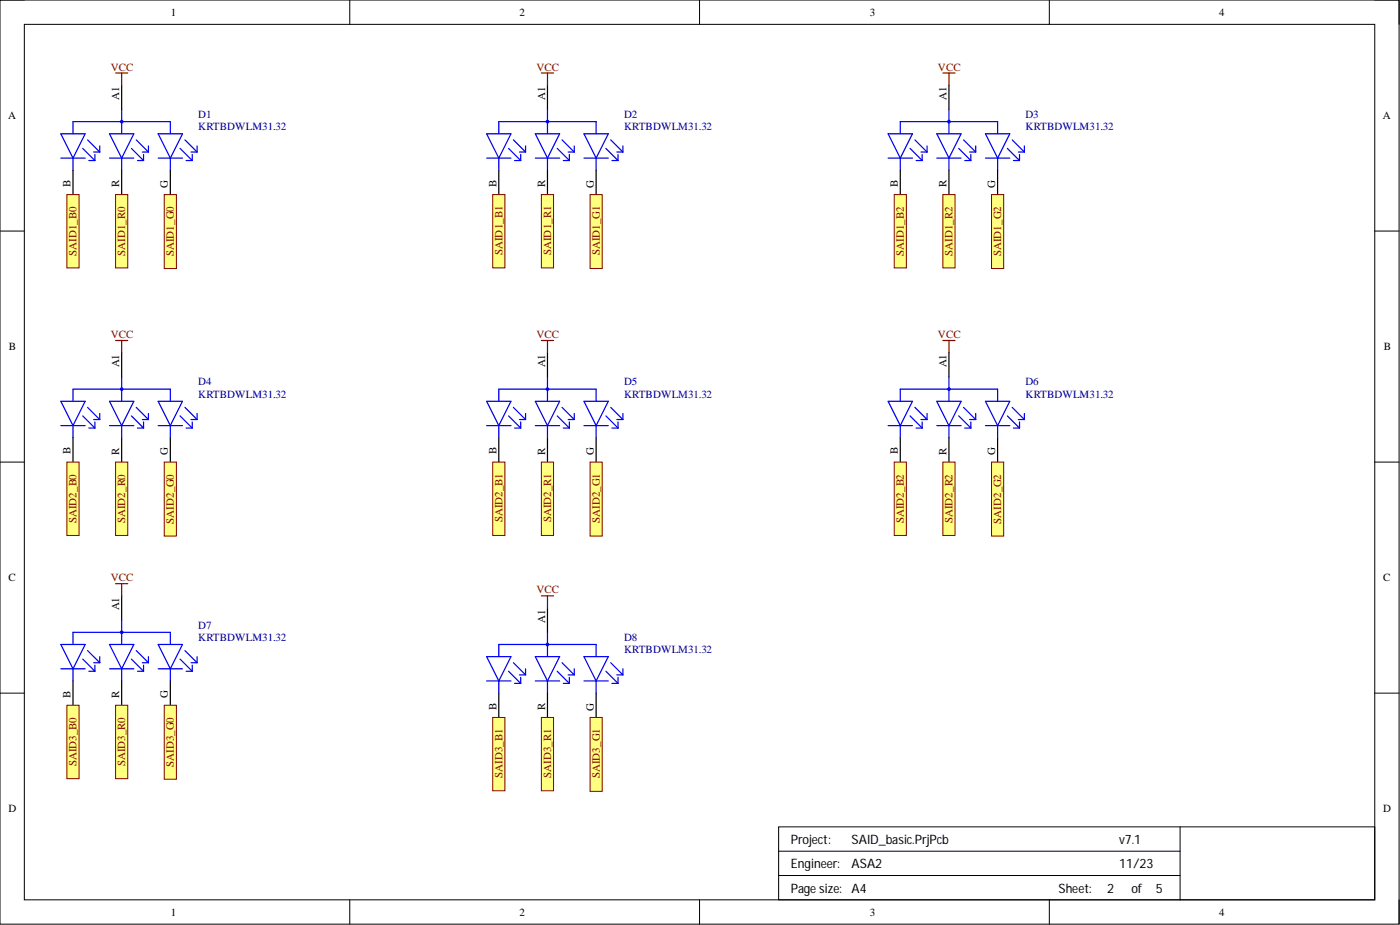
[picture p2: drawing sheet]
<svg xmlns="http://www.w3.org/2000/svg" width="292mm" height="193mm" viewBox="0 0 292 193" stroke-linecap="round" stroke-linejoin="round" font-family="sans-serif">
<defs><g id="words">
<g font-size="2.7">
<text x="165" y="176.1">Project:</text>
<text x="177.7" y="176.1">SAID_basic.PrjPcb</text>
<text x="233.5" y="176.1">v7.1</text>
<text x="165" y="181.1">Engineer:</text>
<text x="177.7" y="181.1">ASA2</text>
<text x="233.5" y="181.1">11/23</text>
<text x="165" y="186.2">Pagesize:</text>
<text x="177.7" y="186.2">A4</text>
<text x="220.8" y="186.2">Sheet:</text>
<text x="231" y="186.2">2</text>
<text x="236.1" y="186.2">of</text>
<text x="241.1" y="186.2">5</text>
</g>
<g font-size="2.3">
<text x="35.6" y="3.3">1</text>
<text x="108.4" y="3.3">2</text>
<text x="181.5" y="3.3">3</text>
<text x="254.3" y="3.3">4</text>
<text x="24.9" y="20.8" transform="rotate(-90 24.9 20.8)">A1</text>
<text x="113.7" y="20.8" transform="rotate(-90 113.7 20.8)">A1</text>
<text x="197.5" y="20.8" transform="rotate(-90 197.5 20.8)">A1</text>
<text x="1.7" y="24.9">A</text>
<text x="288.5" y="24.9">A</text>
<text x="14.7" y="39" transform="rotate(-90 14.7 39)">B</text>
<text x="24.9" y="39.1" transform="rotate(-90 24.9 39.1)">R</text>
<text x="35" y="39.2" transform="rotate(-90 35 39.2)">G</text>
<text x="103.6" y="39" transform="rotate(-90 103.6 39)">B</text>
<text x="113.7" y="39.1" transform="rotate(-90 113.7 39.1)">R</text>
<text x="123.9" y="39.2" transform="rotate(-90 123.9 39.2)">G</text>
<text x="187.3" y="39" transform="rotate(-90 187.3 39)">B</text>
<text x="197.5" y="39.1" transform="rotate(-90 197.5 39.1)">R</text>
<text x="207.6" y="39.2" transform="rotate(-90 207.6 39.2)">G</text>
<text x="1.9" y="73.1">B</text>
<text x="24.9" y="76.6" transform="rotate(-90 24.9 76.6)">A1</text>
<text x="113.7" y="76.6" transform="rotate(-90 113.7 76.6)">A1</text>
<text x="197.5" y="76.6" transform="rotate(-90 197.5 76.6)">A1</text>
<text x="288.7" y="73.1">B</text>
<text x="14.7" y="94.8" transform="rotate(-90 14.7 94.8)">B</text>
<text x="24.9" y="94.9" transform="rotate(-90 24.9 94.9)">R</text>
<text x="35" y="95" transform="rotate(-90 35 95)">G</text>
<text x="103.6" y="94.8" transform="rotate(-90 103.6 94.8)">B</text>
<text x="113.7" y="94.9" transform="rotate(-90 113.7 94.9)">R</text>
<text x="123.9" y="95" transform="rotate(-90 123.9 95)">G</text>
<text x="187.3" y="94.8" transform="rotate(-90 187.3 94.8)">B</text>
<text x="197.5" y="94.9" transform="rotate(-90 197.5 94.9)">R</text>
<text x="207.6" y="95" transform="rotate(-90 207.6 95)">G</text>
<text x="1.8" y="121.3">C</text>
<text x="288.6" y="121.3">C</text>
<text x="24.9" y="127.3" transform="rotate(-90 24.9 127.3)">A1</text>
<text x="113.7" y="129.9" transform="rotate(-90 113.7 129.9)">A1</text>
<text x="14.7" y="145.5" transform="rotate(-90 14.7 145.5)">B</text>
<text x="24.9" y="145.6" transform="rotate(-90 24.9 145.6)">R</text>
<text x="35" y="145.7" transform="rotate(-90 35 145.7)">G</text>
<text x="103.6" y="148.1" transform="rotate(-90 103.6 148.1)">B</text>
<text x="113.7" y="148.1" transform="rotate(-90 113.7 148.1)">R</text>
<text x="123.9" y="148.2" transform="rotate(-90 123.9 148.2)">G</text>
<text x="1.8" y="169.5">D</text>
<text x="288.6" y="169.5">D</text>
<text x="35.6" y="191">1</text>
<text x="108.4" y="191">2</text>
<text x="181.5" y="191">3</text>
<text x="254.3" y="191">4</text>
</g>
<g font-size="2.3" fill="#800000">
<text x="23.1" y="14.7">VCC</text>
<text x="111.9" y="14.7">VCC</text>
<text x="195.7" y="14.7">VCC</text>
<text x="16" y="53.4" transform="rotate(-90 16 53.4)">SAID1_B0</text>
<text x="26.1" y="53.4" transform="rotate(-90 26.1 53.4)">SAID1_R0</text>
<text x="36.3" y="53.4" transform="rotate(-90 36.3 53.4)">SAID1_G0</text>
<text x="104.8" y="53.2" transform="rotate(-90 104.8 53.2)">SAID1_B1</text>
<text x="115" y="53.2" transform="rotate(-90 115 53.2)">SAID1_R1</text>
<text x="125.1" y="53.3" transform="rotate(-90 125.1 53.3)">SAID1_G1</text>
<text x="188.6" y="53.4" transform="rotate(-90 188.6 53.4)">SAID1_B2</text>
<text x="198.8" y="53.4" transform="rotate(-90 198.8 53.4)">SAID1_R2</text>
<text x="208.9" y="53.4" transform="rotate(-90 208.9 53.4)">SAID1_G2</text>
<text x="23.1" y="70.5">VCC</text>
<text x="111.9" y="70.5">VCC</text>
<text x="195.7" y="70.5">VCC</text>
<text x="16" y="109.2" transform="rotate(-90 16 109.2)">SAID2_B0</text>
<text x="26.1" y="109.2" transform="rotate(-90 26.1 109.2)">SAID2_R0</text>
<text x="36.3" y="109.3" transform="rotate(-90 36.3 109.3)">SAID2_G0</text>
<text x="104.8" y="109" transform="rotate(-90 104.8 109)">SAID2_B1</text>
<text x="115" y="109" transform="rotate(-90 115 109)">SAID2_R1</text>
<text x="125.1" y="109.1" transform="rotate(-90 125.1 109.1)">SAID2_G1</text>
<text x="188.6" y="109.2" transform="rotate(-90 188.6 109.2)">SAID2_B2</text>
<text x="198.8" y="109.2" transform="rotate(-90 198.8 109.2)">SAID2_R2</text>
<text x="208.9" y="109.3" transform="rotate(-90 208.9 109.3)">SAID2_G2</text>
<text x="23.1" y="121.3">VCC</text>
<text x="111.9" y="123.8">VCC</text>
<text x="16" y="159.9" transform="rotate(-90 16 159.9)">SAID3_B0</text>
<text x="26.1" y="159.9" transform="rotate(-90 26.1 159.9)">SAID3_R0</text>
<text x="36.3" y="160" transform="rotate(-90 36.3 160)">SAID3_G0</text>
<text x="104.8" y="162.3" transform="rotate(-90 104.8 162.3)">SAID3_B1</text>
<text x="115" y="162.3" transform="rotate(-90 115 162.3)">SAID3_R1</text>
<text x="125.1" y="162.4" transform="rotate(-90 125.1 162.4)">SAID3_G1</text>
</g>
<g font-size="2.3" fill="#000080">
<text x="41.4" y="24.6">D1</text>
<text x="41.4" y="27.2">KRTBDWLM31.32</text>
<text x="130.2" y="24.6">D2</text>
<text x="130.2" y="27.2">KRTBDWLM31.32</text>
<text x="214" y="24.6">D3</text>
<text x="214" y="27.2">KRTBDWLM31.32</text>
<text x="41.4" y="80.4">D4</text>
<text x="41.4" y="83">KRTBDWLM31.32</text>
<text x="130.2" y="80.4">D5</text>
<text x="130.2" y="83">KRTBDWLM31.32</text>
<text x="214" y="80.4">D6</text>
<text x="214" y="83">KRTBDWLM31.32</text>
<text x="41.4" y="131.2">D7</text>
<text x="41.4" y="133.7">KRTBDWLM31.32</text>
<text x="130.2" y="133.7">D8</text>
<text x="130.2" y="136.2">KRTBDWLM31.32</text>
</g>
</g></defs>
<g fill="none" stroke="#000" stroke-width=".21">
<path d="M0 0h291.9v192.8h-291.9zM0 0h5.1M5.1 5.1h281.7v182.6h-281.7zM73 0v5.1M146 0v5.1M218.9 0v5.1M286.8 0h5.1v5.1M0 48.2h5.1M286.8 48.2h5.1M0 96.4h5.1M286.8 96.4h5.1M0 144.6h5.1"/>
<path d="M286.8 144.6h5.1M162.5 172.5h124.3v15.2h-124.3zM162.5 177.6h83.7M246.2 172.5v15.2M73 187.7v5.1M146 187.7v5.1M162.5 182.6h83.7M218.9 187.7v5.1M291.9 187.7v5.1"/>
</g>
<g fill="none" stroke="#00f" stroke-width=".25">
<path d="M12.7 27.9h5.1l-2.6 5.1zM12.7 33h5.1M15.2 27.9v-2.5h20.3v2.5M15.2 33v2.5M17.3 31l2.5 2.5M18.3 29.2l2.5 2.5M18.5 33.5h1.3M19.5 31.7h1.3M19.8 32.2v1.3M20.8 30.4v1.3M22.8 27.9h5.1l-2.5 5.1zM22.8 33h5.1"/>
<path d="M25.4 22.8v5.1M25.4 33v2.5M27.4 31l2.6 2.5M28.4 29.2l2.6 2.5M28.7 33.5h1.3M29.7 31.7h1.3M30 32.2v1.3M31 30.4v1.3M33 27.9h5.1l-2.6 5.1zM33 33h5.1M35.5 33v2.5M37.6 31l2.5 2.5"/>
<path d="M38.6 29.2l2.5 2.5M38.8 33.5h1.3M39.9 31.7h1.2M40.1 32.2v1.3M41.1 30.4v1.3M101.5 27.9h5.1l-2.5 5.1zM101.5 33h5.1M104.1 27.9v-2.5h20.3v2.5M104.1 33v2.5M106.1 31l2.5 2.5M107.1 29.2l2.6 2.5M107.4 33.5h1.2"/>
<path d="M108.4 31.7h1.3M108.6 32.2v1.3M109.7 30.4v1.3M111.7 27.9h5.1l-2.6 5.1zM111.7 33h5.1M114.2 22.8v5.1M114.2 33v2.5M116.3 31l2.5 2.5M117.3 29.2l2.5 2.5M117.5 33.5h1.3M118.5 31.7h1.3M118.8 32.2v1.3"/>
<path d="M119.8 30.4v1.3M121.8 27.9h5.1l-2.5 5.1zM121.8 33h5.1M124.4 33v2.5M126.4 31l2.5 2.5M127.4 29.2l2.6 2.5M127.7 33.5h1.2M128.7 31.7h1.3M128.9 32.2v1.3M130 30.4v1.3M185.3 27.9h5.1l-2.6 5.1zM185.3 33h5.1"/>
<path d="M187.8 27.9v-2.5h20.3v2.5M187.8 33v2.5M189.9 31l2.5 2.5M190.9 29.2l2.5 2.5M191.1 33.5h1.3M192.2 31.7h1.2M192.4 32.2v1.3M193.4 30.4v1.3M195.5 27.9h5l-2.5 5.1zM195.5 33h5M198 22.8v5.1M198 33v2.5"/>
<path d="M200 31l2.6 2.5M201 29.2l2.6 2.5M201.3 33.5h1.3M202.3 31.7h1.3M202.6 32.2v1.3M203.6 30.4v1.3M205.6 27.9h5.1l-2.6 5.1zM205.6 33h5.1M208.1 33v2.5M210.2 31l2.5 2.5M211.2 29.2l2.5 2.5M211.4 33.5h1.3"/>
<path d="M212.5 31.7h1.2M212.7 32.2v1.3M213.7 30.4v1.3M25.4 78.6v5.1M114.2 78.6v5.1M198 78.6v5.1M12.7 83.7h5.1l-2.6 5.1zM12.7 88.8h5.1M15.2 83.7v-2.5h20.3v2.5M15.2 88.8v2.5M17.3 86.8l2.5 2.5M18.3 85l2.5 2.5"/>
<path d="M18.5 89.3h1.3M19.5 87.5h1.3M19.8 88v1.3M20.8 86.3v1.2M22.8 83.7h5.1l-2.5 5.1zM22.8 88.8h5.1M25.4 88.8v2.5M27.4 86.8l2.6 2.5M28.4 85l2.6 2.5M28.7 89.3h1.3M29.7 87.5h1.3M30 88v1.3"/>
<path d="M31 86.3v1.2M33 83.7h5.1l-2.6 5.1zM33 88.8h5.1M35.5 88.8v2.5M37.6 86.8l2.5 2.5M38.6 85l2.5 2.5M38.8 89.3h1.3M39.9 87.5h1.2M40.1 88v1.3M41.1 86.3v1.2M101.5 83.7h5.1l-2.5 5.1zM101.5 88.8h5.1"/>
<path d="M104.1 83.7v-2.5h20.3v2.5M104.1 88.8v2.5M106.1 86.8l2.5 2.5M107.1 85l2.6 2.5M107.4 89.3h1.2M108.4 87.5h1.3M108.6 88v1.3M109.7 86.3v1.2M111.7 83.7h5.1l-2.6 5.1zM111.7 88.8h5.1M114.2 88.8v2.5M116.3 86.8l2.5 2.5"/>
<path d="M117.3 85l2.5 2.5M117.5 89.3h1.3M118.5 87.5h1.3M118.8 88v1.3M119.8 86.3v1.2M121.8 83.7h5.1l-2.5 5.1zM121.8 88.8h5.1M124.4 88.8v2.5M126.4 86.8l2.5 2.5M127.4 85l2.6 2.5M127.7 89.3h1.2M128.7 87.5h1.3"/>
<path d="M128.9 88v1.3M130 86.3v1.2M185.3 83.7h5.1l-2.6 5.1zM185.3 88.8h5.1M187.8 83.7v-2.5h20.3v2.5M187.8 88.8v2.5M189.9 86.8l2.5 2.5M190.9 85l2.5 2.5M191.1 89.3h1.3M192.2 87.5h1.2M192.4 88v1.3M193.4 86.3v1.2"/>
<path d="M195.5 83.7h5l-2.5 5.1zM195.5 88.8h5M198 88.8v2.5M200 86.8l2.6 2.5M201 85l2.6 2.5M201.3 89.3h1.3M202.3 87.5h1.3M202.6 88v1.3M203.6 86.3v1.2M205.6 83.7h5.1l-2.6 5.1zM205.6 88.8h5.1M208.1 88.8v2.5"/>
<path d="M210.2 86.8l2.5 2.5M211.2 85l2.5 2.5M211.4 89.3h1.3M212.5 87.5h1.2M212.7 88v1.3M213.7 86.3v1.2M12.7 134.5h5.1l-2.6 5zM12.7 139.5h5.1M15.2 134.5v-2.6h20.3v2.6M15.2 139.5v2.6M17.3 137.5l2.5 2.5M18.3 135.7l2.5 2.6"/>
<path d="M19.5 138.3h1.3M19.8 138.8v1.2M20.8 137v1.3M22.8 134.5h5.1l-2.5 5zM22.8 139.5h5.1M25.4 129.4v5.1M25.4 139.5v2.6M27.4 137.5l2.6 2.5M28.4 135.7l2.6 2.6M29.7 138.3h1.3M30 138.8v1.2M31 137v1.3"/>
<path d="M33 134.5h5.1l-2.6 5zM33 139.5h5.1M35.5 139.5v2.6M37.6 137.5l2.5 2.5M38.6 135.7l2.5 2.6M39.9 138.3h1.2M40.1 138.8v1.2M41.1 137v1.3M101.5 137h5.1l-2.5 5.1zM104.1 137v-2.5h20.3v2.5M107.1 138.3l2.6 2.5M109.7 139.5v1.3"/>
<path d="M111.7 137h5.1l-2.6 5.1zM114.2 131.9v5.1M117.3 138.3l2.5 2.5M119.8 139.5v1.3M121.8 137h5.1l-2.5 5.1zM127.4 138.3l2.6 2.5M130 139.5v1.3M18.5 140h1.3M28.7 140h1.3M38.8 140h1.3M101.5 142.1h5.1M104.1 142.1v2.5"/>
<path d="M106.1 140l2.5 2.6M107.4 142.6h1.2M108.4 140.8h1.3M108.6 141.3v1.3M111.7 142.1h5.1M114.2 142.1v2.5M116.3 140l2.5 2.6M117.5 142.6h1.3M118.5 140.8h1.3M118.8 141.3v1.3M121.8 142.1h5.1M124.4 142.1v2.5"/>
<path d="M126.4 140l2.5 2.6M127.7 142.6h1.2M128.7 140.8h1.3M128.9 141.3v1.3"/>
<circle cx="25.4" cy="25.4" r=".25"/>
<circle cx="114.2" cy="25.4" r=".25"/>
<circle cx="198" cy="25.4" r=".26"/>
<circle cx="25.4" cy="81.2" r=".25"/>
<circle cx="114.2" cy="81.2" r=".25"/>
<circle cx="198" cy="81.2" r=".26"/>
<circle cx="25.4" cy="131.9" r=".25"/>
<circle cx="114.2" cy="134.5" r=".25"/>
</g>
<g fill="none" stroke="#000" stroke-width=".25">
<path d="M25.4 17.8v5M114.2 17.8v5M198 17.8v5M15.2 35.5v5.1M25.4 35.5v5.1M35.5 35.5v5.1M104.1 35.5v5.1M114.2 35.5v5.1M124.4 35.5v5.1M187.8 35.5v5.1M198 35.5v5.1M208.1 35.5v5.1"/>
<path d="M25.4 73.6v5M114.2 73.6v5M198 73.6v5M15.2 91.3v5.1M25.4 91.3v5.1M35.5 91.3v5.1M104.1 91.3v5.1M114.2 91.3v5.1M124.4 91.3v5.1M187.8 91.3v5.1M198 91.3v5.1M208.1 91.3v5.1"/>
<path d="M25.4 124.3v5.1M114.2 126.8v5.1M15.2 142.1v5M25.4 142.1v5M35.5 142.1v5M104.1 144.6v5.1M114.2 144.6v5.1M124.4 144.6v5.1"/>
</g>
<g fill="none" stroke="#800000" stroke-width=".25">
<path d="M24.1 15.2h2.6M25.4 15.2v2.6M113 15.2h2.5M114.2 15.2v2.6M196.7 15.2h2.6M198 15.2v2.6M24.1 71h2.6M25.4 71v2.6M113 71h2.5M114.2 71v2.6M196.7 71h2.6M198 71v2.6"/>
<path d="M24.1 121.8h2.6M25.4 121.8v2.5M113 124.3h2.5M114.2 124.3v2.5"/>
</g>
<path d="M102.8 40.6h2.5v15.3h-2.5z" fill-rule="evenodd" fill="#ffff80"/>
<path d="M102.8 40.6h2.5v15.3h-2.5z" fill="none" stroke="#800000" stroke-width=".21"/>
<path d="M186.6 40.6h2.5v15.3h-2.5z" fill-rule="evenodd" fill="#ffff80"/>
<path d="M186.6 40.6h2.5v15.3h-2.5z" fill="none" stroke="#800000" stroke-width=".21"/>
<path d="M14 96.4h2.5v15.3h-2.5z" fill-rule="evenodd" fill="#ffff80"/>
<path d="M14 96.4h2.5v15.3h-2.5z" fill="none" stroke="#800000" stroke-width=".21"/>
<path d="M102.8 96.4h2.5v15.3h-2.5z" fill-rule="evenodd" fill="#ffff80"/>
<path d="M102.8 96.4h2.5v15.3h-2.5z" fill="none" stroke="#800000" stroke-width=".21"/>
<path d="M186.6 96.4h2.5v15.3h-2.5z" fill-rule="evenodd" fill="#ffff80"/>
<path d="M186.6 96.4h2.5v15.3h-2.5z" fill="none" stroke="#800000" stroke-width=".21"/>
<path d="M14 147.1h2.5v15.3h-2.5z" fill-rule="evenodd" fill="#ffff80"/>
<path d="M14 147.1h2.5v15.3h-2.5z" fill="none" stroke="#800000" stroke-width=".21"/>
<path d="M102.8 149.7h2.5v15.3h-2.5z" fill-rule="evenodd" fill="#ffff80"/>
<path d="M102.8 149.7h2.5v15.3h-2.5z" fill="none" stroke="#800000" stroke-width=".21"/>
<path d="M24.1 40.6h2.6v15.3h-2.6z" fill-rule="evenodd" fill="#ffff80"/>
<path d="M24.1 40.6h2.6v15.3h-2.6z" fill="none" stroke="#800000" stroke-width=".21"/>
<path d="M113 40.6h2.5v15.3h-2.5z" fill-rule="evenodd" fill="#ffff80"/>
<path d="M113 40.6h2.5v15.3h-2.5z" fill="none" stroke="#800000" stroke-width=".21"/>
<path d="M196.7 40.6h2.6v15.3h-2.6z" fill-rule="evenodd" fill="#ffff80"/>
<path d="M196.7 40.6h2.6v15.3h-2.6z" fill="none" stroke="#800000" stroke-width=".21"/>
<path d="M24.1 96.4h2.6v15.3h-2.6z" fill-rule="evenodd" fill="#ffff80"/>
<path d="M24.1 96.4h2.6v15.3h-2.6z" fill="none" stroke="#800000" stroke-width=".21"/>
<path d="M113 96.4h2.5v15.3h-2.5z" fill-rule="evenodd" fill="#ffff80"/>
<path d="M113 96.4h2.5v15.3h-2.5z" fill="none" stroke="#800000" stroke-width=".21"/>
<path d="M196.7 96.4h2.6v15.3h-2.6z" fill-rule="evenodd" fill="#ffff80"/>
<path d="M196.7 96.4h2.6v15.3h-2.6z" fill="none" stroke="#800000" stroke-width=".21"/>
<path d="M24.1 147.1h2.6v15.3h-2.6z" fill-rule="evenodd" fill="#ffff80"/>
<path d="M24.1 147.1h2.6v15.3h-2.6z" fill="none" stroke="#800000" stroke-width=".21"/>
<path d="M113 149.7h2.5v15.3h-2.5z" fill-rule="evenodd" fill="#ffff80"/>
<path d="M113 149.7h2.5v15.3h-2.5z" fill="none" stroke="#800000" stroke-width=".21"/>
<path d="M123.1 149.7h2.5v15.4h-2.5z" fill-rule="evenodd" fill="#ffff80"/>
<path d="M123.1 149.7h2.5v15.4h-2.5z" fill="none" stroke="#800000" stroke-width=".21"/>
<path d="M123.1 40.6h2.5v15.4h-2.5z" fill-rule="evenodd" fill="#ffff80"/>
<path d="M123.1 40.6h2.5v15.4h-2.5z" fill="none" stroke="#800000" stroke-width=".21"/>
<path d="M206.9 40.6h2.5v15.4h-2.5z" fill-rule="evenodd" fill="#ffff80"/>
<path d="M206.9 40.6h2.5v15.4h-2.5z" fill="none" stroke="#800000" stroke-width=".21"/>
<path d="M34.3 40.6h2.5v15.4h-2.5z" fill-rule="evenodd" fill="#ffff80"/>
<path d="M34.3 40.6h2.5v15.4h-2.5z" fill="none" stroke="#800000" stroke-width=".21"/>
<path d="M34.3 96.4h2.5v15.4h-2.5z" fill-rule="evenodd" fill="#ffff80"/>
<path d="M34.3 96.4h2.5v15.4h-2.5z" fill="none" stroke="#800000" stroke-width=".21"/>
<path d="M123.1 96.4h2.5v15.4h-2.5z" fill-rule="evenodd" fill="#ffff80"/>
<path d="M123.1 96.4h2.5v15.4h-2.5z" fill="none" stroke="#800000" stroke-width=".21"/>
<path d="M206.9 96.4h2.5v15.4h-2.5z" fill-rule="evenodd" fill="#ffff80"/>
<path d="M206.9 96.4h2.5v15.4h-2.5z" fill="none" stroke="#800000" stroke-width=".21"/>
<path d="M34.3 147.1h2.5v15.5h-2.5z" fill-rule="evenodd" fill="#ffff80"/>
<path d="M34.3 147.1h2.5v15.5h-2.5z" fill="none" stroke="#800000" stroke-width=".21"/>
<path d="M14 40.6h2.5v15.3h-2.5z" fill-rule="evenodd" fill="#ffff80"/>
<path d="M14 40.6h2.5v15.3h-2.5z" fill="none" stroke="#800000" stroke-width=".21"/>
<use href="#words"/>
</svg>
